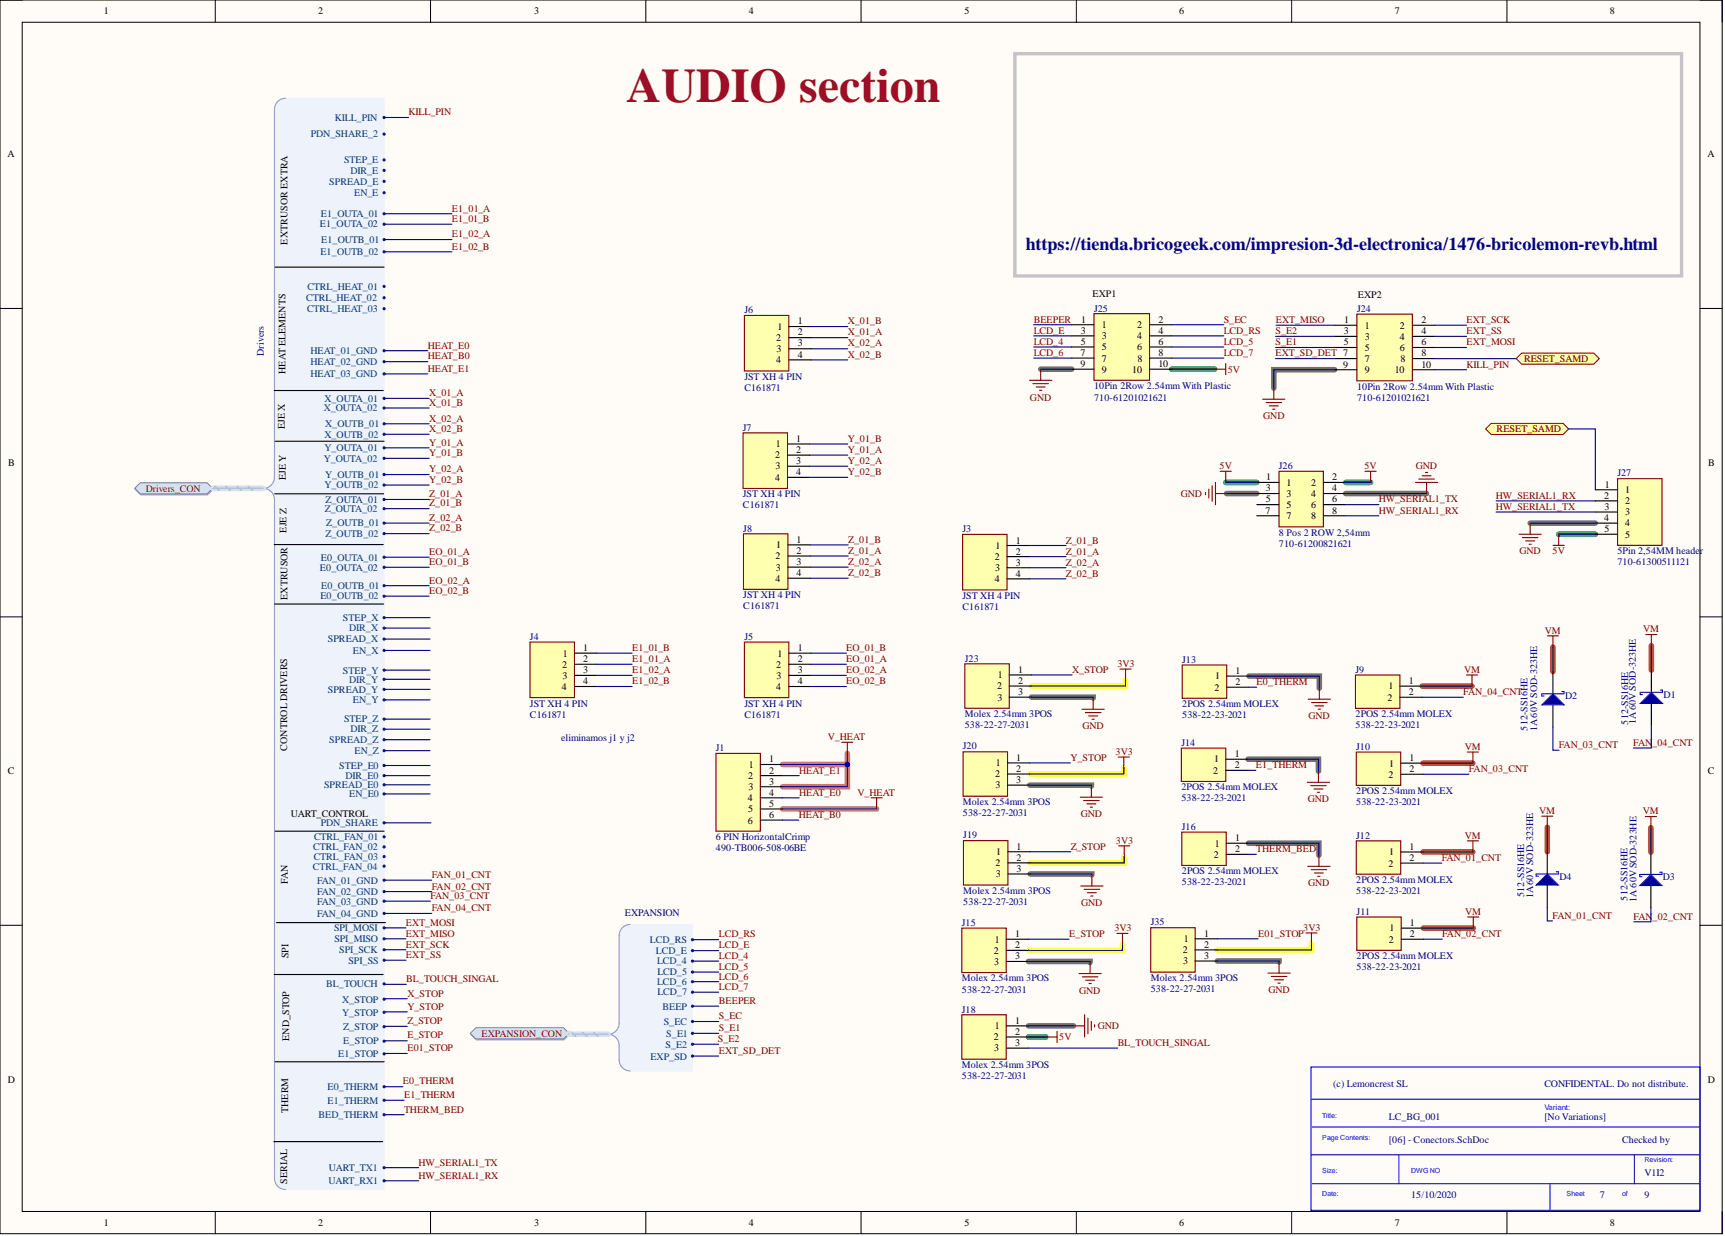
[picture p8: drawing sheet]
<svg xmlns="http://www.w3.org/2000/svg" width="393mm" height="282mm" viewBox="0 0 393 282" stroke-linecap="round" stroke-linejoin="round" font-family="sans-serif">
<defs><g id="words">
<text font-size="11" fill="#9e0e29" x="142.9" y="23.2">AUDIO section</text>
<text font-size="4.1" fill="#000080" x="233.9" y="56.9">https://tienda.bricogeek.com/impresion-3d-electronica/1476-bricolemon-revb.html</text>
<g font-size="2.3">
<text x="23.6" y="3.3">1</text>
<text x="72.5" y="3.3">2</text>
<text x="121.8" y="3.3">3</text>
<text x="170.8" y="3.3">4</text>
<text x="219.9" y="3.3">5</text>
<text x="268.9" y="3.3">6</text>
<text x="318" y="3.3">7</text>
<text x="367.1" y="3.3">8</text>
<text x="1.7" y="35.9">A</text>
<text x="389.3" y="35.9">A</text>
<text x="65.5" y="55.8" transform="rotate(-90 65.5 55.8)">EXTRUSOR EXTRA</text>
<text x="249.1" y="67.7">EXP1</text>
<text x="309.6" y="67.9">EXP2</text>
<text x="177" y="77.7">2</text>
<text x="177.3" y="75.2">1</text>
<text x="181.9" y="73.9">1</text>
<text x="181.9" y="76.5">2</text>
<text x="246.4" y="76.1">3</text>
<text x="246.5" y="73.6">1</text>
<text x="251.2" y="74.9">1</text>
<text x="251.2" y="77.4">3</text>
<text x="259.3" y="74.9">2</text>
<text x="259.3" y="77.4">4</text>
<text x="264.2" y="73.6">2</text>
<text x="264.2" y="76.1">4</text>
<text x="306.4" y="76.2">3</text>
<text x="306.5" y="73.7">1</text>
<text x="311.2" y="74.9">1</text>
<text x="311.2" y="77.5">3</text>
<text x="319.2" y="74.9">2</text>
<text x="319.2" y="77.5">4</text>
<text x="324.1" y="73.7">2</text>
<text x="324.1" y="76.2">4</text>
<text x="177" y="82.8">4</text>
<text x="177.1" y="80.3">3</text>
<text x="181.9" y="79">3</text>
<text x="181.9" y="81.5">4</text>
<text x="246.3" y="81.2">7</text>
<text x="246.3" y="83.7">9</text>
<text x="246.4" y="78.7">5</text>
<text x="251.2" y="79.9">5</text>
<text x="251.2" y="82.5">7</text>
<text x="259.3" y="79.9">6</text>
<text x="259.4" y="82.5">8</text>
<text x="264.2" y="78.7">6</text>
<text x="264.2" y="81.2">8</text>
<text x="264.2" y="83.7">10</text>
<text x="306.3" y="83.8">9</text>
<text x="306.4" y="78.7">5</text>
<text x="311.2" y="80">5</text>
<text x="311.2" y="82.5">7</text>
<text x="319.2" y="80">6</text>
<text x="319.3" y="82.5">8</text>
<text x="324.1" y="78.7">6</text>
<text x="324.1" y="81.3">8</text>
<text x="324.1" y="83.8">10</text>
<text x="65.1" y="85.3" transform="rotate(-90 65.1 85.3)">HEATELEMENTS</text>
<text x="251.2" y="85">9</text>
<text x="258.2" y="85">10</text>
<text x="311.2" y="85.1">9</text>
<text x="318" y="85.1">10</text>
<text x="64.9" y="97.8" transform="rotate(-90 64.9 97.8)">EJE X</text>
<text x="176.9" y="102">1</text>
<text x="181.6" y="100.7">1</text>
<text x="1.9" y="106.3">B</text>
<text x="176.8" y="104.5">2</text>
<text x="176.8" y="107.1">3</text>
<text x="181.6" y="103.2">2</text>
<text x="181.6" y="105.8">3</text>
<text x="389.5" y="106.3">B</text>
<text x="65.2" y="109.5" transform="rotate(-90 65.2 109.5)">EJE Y</text>
<text x="176.8" y="109.6">4</text>
<text x="181.6" y="108.3">4</text>
<text x="288.7" y="112">3</text>
<text x="288.7" y="109.5">1</text>
<text x="293.4" y="110.8">1</text>
<text x="293.4" y="113.3">3</text>
<text x="299" y="110.8">2</text>
<text x="299" y="113.3">4</text>
<text x="303.8" y="109.5">2</text>
<text x="303.8" y="112">4</text>
<text x="365.8" y="113.7">2</text>
<text x="365.9" y="111.2">1</text>
<text x="370.6" y="112.5">1</text>
<text x="288.6" y="117.1">7</text>
<text x="288.7" y="114.6">5</text>
<text x="293.4" y="115.8">5</text>
<text x="293.4" y="118.4">7</text>
<text x="299" y="115.8">6</text>
<text x="299" y="118.4">8</text>
<text x="303.8" y="114.6">6</text>
<text x="303.8" y="117.1">8</text>
<text x="365.8" y="118.8">4</text>
<text x="365.8" y="116.3">3</text>
<text x="370.6" y="115">2</text>
<text x="370.6" y="117.5">3</text>
<text x="65.4" y="121.5" transform="rotate(-90 65.4 121.5)">EJE Z</text>
<text x="177" y="125">1</text>
<text x="181.7" y="123.8">1</text>
<text x="227" y="125.2">1</text>
<text x="231.7" y="123.9">1</text>
<text x="365.8" y="121.3">5</text>
<text x="370.6" y="120.1">4</text>
<text x="370.6" y="122.6">5</text>
<text x="176.8" y="127.6">2</text>
<text x="176.9" y="130.1">3</text>
<text x="181.7" y="126.3">2</text>
<text x="181.7" y="128.8">3</text>
<text x="181.7" y="131.4">4</text>
<text x="226.8" y="127.7">2</text>
<text x="226.9" y="130.3">3</text>
<text x="231.7" y="126.5">2</text>
<text x="231.7" y="129">3</text>
<text x="231.7" y="131.6">4</text>
<text x="65.5" y="136.8" transform="rotate(-90 65.5 136.8)">EXTRUSOR</text>
<text x="176.8" y="132.6">4</text>
<text x="226.8" y="132.8">4</text>
<text x="128.4" y="149.7">1</text>
<text x="133" y="148.4">1</text>
<text x="177.3" y="149.7">1</text>
<text x="181.9" y="148.4">1</text>
<text x="128.2" y="152.3">2</text>
<text x="128.3" y="154.8">3</text>
<text x="133" y="151">2</text>
<text x="133" y="153.5">3</text>
<text x="177" y="152.3">2</text>
<text x="177.1" y="154.8">3</text>
<text x="181.9" y="151">2</text>
<text x="181.9" y="153.5">3</text>
<text x="227.5" y="154.7">1</text>
<text x="232.2" y="153.4">1</text>
<text x="232.2" y="156">2</text>
<text x="277.1" y="155">1</text>
<text x="281.7" y="153.7">1</text>
<text x="321.3" y="156">1</text>
<text x="128.1" y="157.3">4</text>
<text x="133" y="156.1">4</text>
<text x="177" y="157.3">4</text>
<text x="181.9" y="156.1">4</text>
<text x="227.3" y="157.2">2</text>
<text x="227.4" y="159.8">3</text>
<text x="232.2" y="158.5">3</text>
<text x="276.9" y="157.5">2</text>
<text x="281.7" y="156.2">2</text>
<text x="316.4" y="159.8">2</text>
<text x="316.6" y="157.2">1</text>
<text x="321.3" y="158.5">2</text>
<text x="65.5" y="171.2" transform="rotate(-90 65.5 171.2)">CONTROL DRIVERS</text>
<text x="175.4" y="173.9">1</text>
<text x="231.7" y="173.5">1</text>
<text x="276.8" y="173.9">1</text>
<text x="281.6" y="172.6">1</text>
<text x="321.4" y="173.5">1</text>
<text x="1.8" y="176.6">C</text>
<text x="170.6" y="177.7">2</text>
<text x="170.8" y="175.1">1</text>
<text x="175.4" y="176.4">2</text>
<text x="175.4" y="178.9">3</text>
<text x="226.9" y="177.3">2</text>
<text x="227" y="179.8">3</text>
<text x="227.1" y="174.7">1</text>
<text x="231.7" y="176">2</text>
<text x="231.7" y="178.5">3</text>
<text x="276.7" y="176.4">2</text>
<text x="281.6" y="175.1">2</text>
<text x="316.6" y="177.3">2</text>
<text x="316.8" y="174.8">1</text>
<text x="321.4" y="176.1">2</text>
<text x="389.4" y="176.6">C</text>
<text x="170.5" y="182.8">4</text>
<text x="170.6" y="185.3">5</text>
<text x="170.7" y="180.2">3</text>
<text x="175.4" y="181.5">4</text>
<text x="175.4" y="184">5</text>
<text x="66.3" y="186.2">UART_CONTROL</text>
<text x="170.5" y="187.8">6</text>
<text x="175.4" y="186.6">6</text>
<text x="281.6" y="191.8">1</text>
<text x="227" y="197.5">2</text>
<text x="227.2" y="195">1</text>
<text x="231.8" y="193.7">1</text>
<text x="231.8" y="196.3">2</text>
<text x="276.8" y="195.6">2</text>
<text x="277" y="193.1">1</text>
<text x="281.6" y="194.3">2</text>
<text x="316.6" y="197.6">2</text>
<text x="316.8" y="195.1">1</text>
<text x="321.4" y="193.8">1</text>
<text x="321.4" y="196.4">2</text>
<text x="65.6" y="201.5" transform="rotate(-90 65.6 201.5)">FAN</text>
<text x="227.1" y="200.1">3</text>
<text x="231.8" y="198.8">3</text>
<text x="226.8" y="214.9">1</text>
<text x="231.5" y="213.7">1</text>
<text x="269.9" y="214.9">1</text>
<text x="274.6" y="213.6">1</text>
<text x="316.7" y="214.9">2</text>
<text x="316.9" y="212.4">1</text>
<text x="321.5" y="211.1">1</text>
<text x="321.5" y="213.7">2</text>
<text x="65.8" y="218.6" transform="rotate(-90 65.8 218.6)">SPI</text>
<text x="226.6" y="217.5">2</text>
<text x="226.7" y="220">3</text>
<text x="231.5" y="216.2">2</text>
<text x="231.5" y="218.7">3</text>
<text x="269.7" y="217.4">2</text>
<text x="269.8" y="219.9">3</text>
<text x="274.6" y="216.1">2</text>
<text x="274.6" y="218.7">3</text>
<text x="231.5" y="233.4">1</text>
<text x="66" y="237.4" transform="rotate(-90 66 237.4)">END_STOP</text>
<text x="226.6" y="237.2">2</text>
<text x="226.7" y="239.8">3</text>
<text x="226.8" y="234.7">1</text>
<text x="231.5" y="236">2</text>
<text x="231.5" y="238.5">3</text>
<text x="1.8" y="247">D</text>
<text x="389.4" y="247">D</text>
<text x="65.7" y="253.8" transform="rotate(-90 65.7 253.8)">THERM</text>
<text x="65.5" y="269.9" transform="rotate(-90 65.5 269.9)">SERIAL</text>
<text x="23.6" y="279.6">1</text>
<text x="72.5" y="279.6">2</text>
<text x="121.8" y="279.6">3</text>
<text x="170.8" y="279.6">4</text>
<text x="219.9" y="279.6">5</text>
<text x="268.9" y="279.6">6</text>
<text x="318" y="279.6">7</text>
<text x="367.1" y="279.6">8</text>
</g>
<g font-size="2.3" fill="#003a70">
<text x="76.3" y="27.5">KILL_PIN</text>
<text x="70.9" y="31.4">PDN_SHARE_2</text>
<text x="78.5" y="37.3">STEP_E</text>
<text x="79.9" y="39.6">DIR_E</text>
<text x="75.1" y="42.2">SPREAD_E</text>
<text x="80.7" y="44.7">EN_E</text>
<text x="73" y="51.9">E1_OUTA_02</text>
<text x="73.1" y="49.5">E1_OUTA_01</text>
<text x="73.1" y="58.2">E1_OUTB_02</text>
<text x="73.2" y="55.4">E1_OUTB_01</text>
<text x="69.8" y="68.7">CTRL_HEAT_02</text>
<text x="70" y="71.1">CTRL_HEAT_03</text>
<text x="70.1" y="66.1">CTRL_HEAT_01</text>
<text x="70.8" y="80.8">HEAT_01_GND</text>
<text x="70.8" y="83.2">HEAT_02_GND</text>
<text x="70.8" y="86">HEAT_03_GND</text>
<text x="73.8" y="93.8">X_OUTA_02</text>
<text x="74" y="91.6">X_OUTA_01</text>
<text x="74" y="99.8">X_OUTB_02</text>
<text x="74.1" y="97.4">X_OUTB_01</text>
<text x="73.8" y="105.3">Y_OUTA_02</text>
<text x="74" y="102.9">Y_OUTA_01</text>
<text x="74" y="111.4">Y_OUTB_02</text>
<text x="74.1" y="109">Y_OUTB_01</text>
<text x="74.1" y="116.8">Z_OUTA_02</text>
<text x="74.2" y="114.7">Z_OUTA_01</text>
<text x="74.2" y="122.4">Z_OUTB_02</text>
<text x="74.4" y="120.1">Z_OUTB_01</text>
<text x="73" y="130.1">E0_OUTA_02</text>
<text x="73.1" y="127.8">E0_OUTA_01</text>
<text x="73.1" y="136.7">E0_OUTB_02</text>
<text x="73.2" y="134.3">E0_OUTB_01</text>
<text x="78.2" y="141.6">STEP_X</text>
<text x="79.6" y="144">DIR_X</text>
<text x="74.7" y="146.5">SPREAD_X</text>
<text x="80.5" y="149.1">EN_X</text>
<text x="78.2" y="153.6">STEP_Y</text>
<text x="79.6" y="155.7">DIR_Y</text>
<text x="74.7" y="158">SPREAD_Y</text>
<text x="80.5" y="160.4">EN_Y</text>
<text x="78.5" y="164.8">STEP_Z</text>
<text x="79.9" y="167">DIR_Z</text>
<text x="75.1" y="169.5">SPREAD_Z</text>
<text x="80.8" y="171.9">EN_Z</text>
<text x="73.9" y="179.7">SPREAD_E0</text>
<text x="77.4" y="175.3">STEP_E0</text>
<text x="78.8" y="177.7">DIR_E0</text>
<text x="79.6" y="181.8">EN_E0</text>
<text x="71.6" y="191.6">CTRL_FAN_01</text>
<text x="73.1" y="188.4">PDN_SHARE</text>
<text x="71.4" y="193.9">CTRL_FAN_02</text>
<text x="71.5" y="196.1">CTRL_FAN_03</text>
<text x="71.4" y="198.3">CTRL_FAN_04</text>
<text x="72.3" y="201.5">FAN_01_GND</text>
<text x="72.3" y="204.1">FAN_02_GND</text>
<text x="72.3" y="206.3">FAN_03_GND</text>
<text x="72.3" y="209.1">FAN_04_GND</text>
<text x="76.2" y="212.4">SPI_MOSI</text>
<text x="76.3" y="214.9">SPI_MISO</text>
<text x="148.2" y="215">LCD_RS</text>
<text x="77.4" y="217.4">SPI_SCK</text>
<text x="79.5" y="219.8">SPI_SS</text>
<text x="149.6" y="217.6">LCD_E</text>
<text x="149.8" y="219.9">LCD_4</text>
<text x="74.4" y="225.2">BL_TOUCH</text>
<text x="149.8" y="224.7">LCD_6</text>
<text x="149.9" y="222.5">LCD_5</text>
<text x="149.9" y="227">LCD_7</text>
<text x="78" y="228.6">X_STOP</text>
<text x="78" y="231.7">Y_STOP</text>
<text x="151.1" y="230.2">BEEP</text>
<text x="151.3" y="233.7">S_EC</text>
<text x="78.3" y="234.9">Z_STOP</text>
<text x="78.3" y="238.2">E_STOP</text>
<text x="151.8" y="238.9">S_E2</text>
<text x="151.9" y="236.4">S_E1</text>
<text x="77.1" y="241.1">E1_STOP</text>
<text x="148.3" y="241.6">EXP_SD</text>
<text x="74.7" y="248.6">E0_THERM</text>
<text x="74.7" y="251.7">E1_THERM</text>
<text x="72.6" y="255">BED_THERM</text>
<text x="75" y="267.1">UART_TX1</text>
<text x="74.9" y="270">UART_RX1</text>
</g>
<g font-size="2.3" fill="#800000">
<text x="93.2" y="26.3">KILL_PIN</text>
<text x="103" y="48.2">E1_01_A</text>
<text x="103" y="50.6">E1_01_B</text>
<text x="103" y="54.2">E1_02_A</text>
<text x="103" y="56.9">E1_02_B</text>
<text x="193.3" y="73.9">X_01_B</text>
<text x="193.3" y="76.5">X_01_A</text>
<text x="235.7" y="76.1">LCD_E</text>
<text x="235.7" y="73.6">BEEPER</text>
<text x="279" y="73.6">S_EC</text>
<text x="279" y="76.1">LCD_RS</text>
<text x="290.9" y="76.2">S_E2</text>
<text x="290.9" y="73.7">EXT_MISO</text>
<text x="334.4" y="76.2">EXT_SS</text>
<text x="334.4" y="73.7">EXT_SCK</text>
<text x="97.5" y="79.5">HEAT_E0</text>
<text x="97.5" y="82">HEAT_B0</text>
<text x="193.3" y="79">X_02_A</text>
<text x="193.3" y="81.5">X_02_B</text>
<text x="235.7" y="81.2">LCD_6</text>
<text x="235.7" y="78.7">LCD_4</text>
<text x="279" y="78.7">LCD_5</text>
<text x="279" y="81.2">LCD_7</text>
<text x="290.9" y="78.7">S_E1</text>
<text x="290.9" y="81.3">EXT_SD_DET 7</text>
<text x="334.4" y="78.7">EXT_MOSI</text>
<text x="334.4" y="83.8">KILL_PIN</text>
<text x="347.5" y="82.5">RESET_SAMD</text>
<text x="97.5" y="84.7">HEAT_E1</text>
<text x="280" y="85">5V</text>
<text x="97.9" y="90.3">X_01_A</text>
<text x="97.9" y="92.5">X_01_B</text>
<text x="234.9" y="91.3">GND</text>
<text x="288.1" y="95.6">GND</text>
<text x="97.9" y="96.2">X_02_A</text>
<text x="97.9" y="98.5">X_02_B</text>
<text x="97.9" y="101.6">Y_01_A</text>
<text x="193.3" y="100.7">Y_01_B</text>
<text x="341.3" y="98.6">RESET_SAMD</text>
<text x="97.9" y="104">Y_01_B</text>
<text x="97.9" y="107.7">Y_02_A</text>
<text x="193.3" y="103.2">Y_01_A</text>
<text x="193.3" y="105.8">Y_02_A</text>
<text x="278.1" y="107">5V</text>
<text x="311.1" y="107">5V</text>
<text x="322.9" y="107">GND</text>
<text x="33.3" y="112.1">Drivers_CON</text>
<text x="97.9" y="110.1">Y_02_B</text>
<text x="97.9" y="113.4">Z_01_A</text>
<text x="193.3" y="108.3">Y_02_B</text>
<text x="269.2" y="113.3">GND</text>
<text x="341.1" y="113.7">HW_SERIAL1_RX</text>
<text x="97.9" y="115.5">Z_01_B</text>
<text x="97.9" y="118.8">Z_02_A</text>
<text x="314.4" y="114.6">HW_SERIAL1_TX</text>
<text x="314.4" y="117.1">HW_SERIAL1_RX</text>
<text x="341.1" y="116.3">HW_SERIAL1_TX</text>
<text x="97.9" y="121.2">Z_02_B</text>
<text x="193.4" y="123.8">Z_01_B</text>
<text x="243.1" y="123.9">Z_01_B</text>
<text x="97.9" y="126.6">EO_01_A</text>
<text x="97.9" y="128.8">EO_01_B</text>
<text x="193.4" y="126.3">Z_01_A</text>
<text x="193.4" y="128.8">Z_02_A</text>
<text x="193.4" y="131.4">Z_02_B</text>
<text x="243.1" y="126.5">Z_01_A</text>
<text x="243.1" y="129">Z_02_A</text>
<text x="243.1" y="131.6">Z_02_B</text>
<text x="346.5" y="126.4">GND</text>
<text x="354" y="126.4">5V</text>
<text x="97.9" y="133.1">EO_02_A</text>
<text x="97.9" y="135.4">EO_02_B</text>
<text x="144.2" y="148.4">E1_01_B</text>
<text x="193" y="148.4">EO_01_B</text>
<text x="352.3" y="144.5">VM</text>
<text x="374.7" y="144.2">VM</text>
<text x="144.2" y="151">E1_01_A</text>
<text x="144.2" y="153.5">E1_02_A</text>
<text x="193" y="151">EO_01_A</text>
<text x="193" y="153.5">EO_02_A</text>
<text x="244.5" y="153.4">X_STOP</text>
<text x="254.8" y="152.1">3V3</text>
<text x="333.8" y="153.4">VM</text>
<text x="144.2" y="156.1">E1_02_B</text>
<text x="193" y="156.1">EO_02_B</text>
<text x="286.5" y="156.2">E0_THERM</text>
<text x="333.7" y="158.5">FAN_04_CNT</text>
<text x="246.9" y="166.3">GND</text>
<text x="298.4" y="164">GND</text>
<text x="188.8" y="168.8">V_HEAT</text>
<text x="244.1" y="173.5">Y_STOP</text>
<text x="254.4" y="172.1">3V3</text>
<text x="334" y="171">VM</text>
<text x="355.5" y="170.6">FAN_03_CNT</text>
<text x="372.4" y="170.1">FAN</text>
<text x="376.7" y="170.1">_04_CNT</text>
<text x="182.2" y="176.4">HEAT_E1</text>
<text x="286.4" y="175.1">E1_THERM</text>
<text x="334.9" y="176.1">FAN_03_CNT</text>
<text x="182.2" y="181.5">HEAT_E0</text>
<text x="195.5" y="181.5">V_HEAT</text>
<text x="298.2" y="183">GND</text>
<text x="351" y="185.6">VM</text>
<text x="374.6" y="185.7">VM</text>
<text x="182.2" y="186.6">HEAT_B0</text>
<text x="246.4" y="186.4">GND</text>
<text x="334" y="191.3">VM</text>
<text x="244.2" y="193.7">Z_STOP</text>
<text x="254.5" y="192.4">3V3</text>
<text x="286.5" y="194.3">THERM_BED</text>
<text x="328.8" y="196.4">FAN_01_CNT</text>
<text x="98.5" y="200.2">FAN_01_CNT</text>
<text x="98.5" y="202.9">FAN_02_CNT</text>
<text x="298.3" y="202.1">GND</text>
<text x="98.1" y="205.1">FAN_03_CNT</text>
<text x="98.5" y="207.8">FAN_04_CNT</text>
<text x="246.5" y="206.7">GND</text>
<text x="334.1" y="208.6">VM</text>
<text x="354" y="209.5">FAN_01_CNT</text>
<text x="372.5" y="209.7">FAN</text>
<text x="376.8" y="209.7">_02_CNT</text>
<text x="92.6" y="211.1">EXT_MOSI</text>
<text x="92.6" y="213.6">EXT_MISO</text>
<text x="163.9" y="213.8">LCD_RS</text>
<text x="243.8" y="213.7">E_STOP</text>
<text x="254.1" y="212.3">3V3</text>
<text x="286.9" y="213.6">E01_STOP</text>
<text x="297.2" y="212.2">3V3</text>
<text x="328.9" y="213.7">FAN_02_CNT</text>
<text x="92.6" y="216.1">EXT_SCK</text>
<text x="92.6" y="218.5">EXT_SS</text>
<text x="163.9" y="216.3">LCD_E</text>
<text x="163.9" y="218.7">LCD_4</text>
<text x="163.9" y="221.2">LCD_5</text>
<text x="92.6" y="224">BL_TOUCH_SINGAL</text>
<text x="92.9" y="227.3">X_STOP</text>
<text x="163.9" y="223.4">LCD_6</text>
<text x="163.9" y="225.8">LCD_7</text>
<text x="246.1" y="226.6">GND</text>
<text x="289.3" y="226.5">GND</text>
<text x="92.9" y="230.2">Y_STOP</text>
<text x="92.9" y="233.5">Z_STOP</text>
<text x="163.9" y="229">BEEPER</text>
<text x="163.9" y="232.4">S_EC</text>
<text x="92.9" y="236.8">E_STOP</text>
<text x="92.9" y="239.8">E01_STOP</text>
<text x="109.8" y="236.4">EXPANSION_CON</text>
<text x="163.7" y="237.7">S_E2</text>
<text x="163.9" y="235.1">S_E1</text>
<text x="241.5" y="237.2">5V</text>
<text x="250.3" y="234.7">GND</text>
<text x="254.9" y="238.5">BL_TOUCH_SINGAL</text>
<text x="163.9" y="240.4">EXT_SD_DET</text>
<text x="91.9" y="247.3">E0_THERM</text>
<text x="92.1" y="250.4">E1_THERM</text>
<text x="92.1" y="253.7">THERM_BED</text>
<text x="95.4" y="265.8">HW_SERIAL1_TX</text>
<text x="95.4" y="268.8">HW_SERIAL1_RX</text>
</g>
<g font-size="2.3" fill="#000080">
<text x="169.7" y="71.4">J6</text>
<text x="249.5" y="71.1">J25</text>
<text x="309.4" y="71.1">J24</text>
<text x="60.1" y="81.2" transform="rotate(-90 60.1 81.2)">Drivers</text>
<text x="169.7" y="89.1">C161871</text>
<text x="169.7" y="86.6">JST XH 4 PIN</text>
<text x="249.5" y="88.8">10Pin 2Row 2.54mm With Plastic</text>
<text x="309.4" y="88.9">10Pin 2Row 2.54mm With Plastic</text>
<text x="249.5" y="91.3">710-61201021621</text>
<text x="309.4" y="91.4">710-61201021621</text>
<text x="169.4" y="98.2">J7</text>
<text x="291.6" y="107">J26</text>
<text x="169.4" y="113.4">JST XH 4 PIN</text>
<text x="368.8" y="108.7">J27</text>
<text x="169.4" y="115.9">C161871</text>
<text x="169.5" y="121.2">J8</text>
<text x="219.5" y="121.4">J3</text>
<text x="291.6" y="124.7">710-61200821621</text>
<text x="291.6" y="122.2">8 Pos 2 ROW 2,54mm</text>
<text x="368.8" y="128.9">710-61300511121</text>
<text x="368.8" y="126.4">5Pin 2,54MM header</text>
<text x="169.5" y="136.5">JST XH 4 PIN</text>
<text x="219.5" y="136.6">JST XH 4 PIN</text>
<text x="169.5" y="139">C161871</text>
<text x="219.5" y="139.2">C161871</text>
<text x="120.9" y="145.9">J4</text>
<text x="169.7" y="145.9">J5</text>
<text x="220" y="150.9">J23</text>
<text x="269.6" y="151.2">J13</text>
<text x="309.1" y="153.4">J9</text>
<text x="120.9" y="161.1">JST XH 4 PIN</text>
<text x="169.7" y="161.1">JST XH 4 PIN</text>
<text x="269.6" y="161.3">2POS 2.54mm MOLEX</text>
<text x="356.9" y="159.4">D2</text>
<text x="379.4" y="159.2">D1</text>
<text x="120.9" y="163.7">C161871</text>
<text x="169.7" y="163.7">C161871</text>
<text x="220" y="166.1">538-22-27-2031</text>
<text x="220" y="163.6">Molex 2.54mm 3POS</text>
<text x="269.6" y="163.8">538-22-23-2021</text>
<text x="309.1" y="166.1">538-22-23-2021</text>
<text x="309.1" y="163.6">2POS 2.54mm MOLEX</text>
<text x="348.3" y="166.6" transform="rotate(-90 348.3 166.6)">512-SS16HE</text>
<text x="350.5" y="166.8" transform="rotate(-90 350.5 166.8)">1A60V SOD-323HE</text>
<text x="371.3" y="165.3" transform="rotate(-90 371.3 165.3)">512-SS16HE</text>
<text x="373" y="165.1" transform="rotate(-90 373 165.1)">1A60V SOD-323HE</text>
<text x="127.9" y="169.1">eliminamos j1 y j2</text>
<text x="163.2" y="171.3">J1</text>
<text x="219.6" y="170.9">J20</text>
<text x="269.4" y="170.1">J14</text>
<text x="309.3" y="171">J10</text>
<text x="219.6" y="183.6">Molex 2.54mm 3POS</text>
<text x="269.4" y="182.8">538-22-23-2021</text>
<text x="269.4" y="180.2">2POS 2.54mm MOLEX</text>
<text x="309.3" y="183.7">538-22-23-2021</text>
<text x="309.3" y="181.1">2POS 2.54mm MOLEX</text>
<text x="163.2" y="191.6">6 PIN HorizontalCrimp</text>
<text x="219.6" y="186.1">538-22-27-2031</text>
<text x="219.7" y="191.2">J19</text>
<text x="269.5" y="189.3">J16</text>
<text x="309.3" y="191.3">J12</text>
<text x="163.2" y="194.2">490-TB006-508-06BE</text>
<text x="219.7" y="203.9">Molex 2.54mm 3POS</text>
<text x="269.5" y="201.9">538-22-23-2021</text>
<text x="269.5" y="199.4">2POS 2.54mm MOLEX</text>
<text x="309.3" y="204">538-22-23-2021</text>
<text x="309.3" y="201.4">2POS 2.54mm MOLEX</text>
<text x="355.6" y="200.6">D4</text>
<text x="379.2" y="200.7">D3</text>
<text x="142.5" y="208.9">EXPANSION</text>
<text x="219.7" y="206.4">538-22-27-2031</text>
<text x="309.3" y="208.6">J11</text>
<text x="347.5" y="204.5" transform="rotate(-90 347.5 204.5)">512-SS16HE</text>
<text x="349.6" y="204.9" transform="rotate(-90 349.6 204.9)">1A60V SOD-323HE</text>
<text x="371.1" y="205.4" transform="rotate(-90 371.1 205.4)">512-SS16HE</text>
<text x="373.2" y="205.6" transform="rotate(-90 373.2 205.6)">1A60VSOD-323HE</text>
<text x="219.3" y="211.1">J15</text>
<text x="262.4" y="211.1">J35</text>
<text x="309.3" y="221.3">538-22-23-2021</text>
<text x="309.3" y="218.7">2POS 2.54mm MOLEX</text>
<text x="219.3" y="226.3">538-22-27-2031</text>
<text x="219.3" y="223.8">Molex 2.54mm 3POS</text>
<text x="262.4" y="226.3">538-22-27-2031</text>
<text x="262.4" y="223.7">Molex 2.54mm 3POS</text>
<text x="219.3" y="230.9">J18</text>
<text x="219.3" y="243.6">Molex 2.54mm 3POS</text>
<text x="219.3" y="246.1">538-22-27-2031</text>
<text x="304" y="247.9">(c) Lemoncrest SL</text>
<text x="352.2" y="247.9">CONFIDENTAL. Do not distribute.</text>
<text x="316.7" y="255.5">LC_BG_001</text>
<text x="352.2" y="255.5">[No Variations]</text>
<text x="316.7" y="260.6">[06] - Conectors.SchDoc</text>
<text x="369.9" y="260.6">Checked by</text>
<text x="375" y="268.2">V1I2</text>
<text x="321.8" y="273.2">15/10/2020</text>
<text x="364.8" y="273.2">7</text>
<text x="375" y="273.2">9</text>
</g>
<text font-size="1.8" fill="#00f" x="352.2" y="253">Variant:</text>
<g font-size="1.6" fill="#00f">
<text x="301.5" y="254.9">Title:</text>
<text x="301.5" y="260">Page Contents:</text>
<text x="301.5" y="267.6">Size:</text>
<text x="321.8" y="267.6">DWGNO</text>
<text x="375" y="265">Revision:</text>
<text x="301.5" y="272.6">Date:</text>
<text x="357.2" y="272.6">Sheet</text>
<text x="369.9" y="272.6">of</text>
</g>
</g></defs>
<path d="M0 0h392.7v281.3h-392.7z" fill-rule="evenodd" fill="#fffcf8"/>
<path d="M0 0h392.7v281.3h-392.7z" fill="none" stroke="#000" stroke-width=".23"/>
<path d="M5.1 5.1h382.5v271.2h-382.5z" fill-rule="evenodd" fill="#fffcf8"/>
<g fill="none" stroke="#000" stroke-width=".23">
<path d="M0 0h5.1M5.1 5.1h382.5v271.2h-382.5zM49.1 0v5.1M98.2 0v5.1M147.3 0v5.1M196.4 0v5.1M245.4 0v5.1M294.5 0v5.1M343.6 0v5.1M387.6 0h5.1v5.1M0 70.3h5.1M387.6 70.3h5.1"/>
<path d="M0 140.7h5.1M387.6 140.7h5.1M0 211h5.1M387.6 211h5.1M49.1 276.3v5M98.2 276.3v5M147.3 276.3v5M196.4 276.3v5M245.4 276.3v5M294.5 276.3v5M343.6 276.3v5M392.7 276.3v5"/>
</g>
<path d="M193.2 174.3v5.1h-14.8M193.2 171.8v2.5h-14.8M178.4 184.5h21.5" fill="none" stroke="#ff6e6e" stroke-width="1.3"/>
<path d="M267.2 84.2h9.8M279.5 110h7.1M306.8 110h5.7M355.4 121.8h8.4M234.5 236.5h4" fill="none" stroke="#00be00" stroke-width="1.3"/>
<g fill="none" stroke="#786e6b" stroke-width="1.3">
<path d="M237.3 84.2h7.1M304.3 84.3h-13.8v4.2M279.7 112.6h6.9M306.8 112.6h18.5M348.9 119.3h14.9M235.2 159h14.1v.2M284.8 154.2h16v2.7M234.8 179.1h14.1v.2M284.6 173.1h16v2.8M234.9 199.3h14.1v.2M284.7 192.3h16v2.7M234.5 219.3h14.1v.2"/>
<path d="M277.6 219.2h14.1v.2M234.5 233.9h10.3"/>
</g>
<path d="M256.7 155.1v1.4h-21.5M256.3 175.2v1.3h-21.5M256.4 195.4v1.4h-21.5M256 215.4v1.3h-21.5M299 215.3v1.3h-21.4" fill="none" stroke="#ff0" stroke-width="1.3"/>
<path d="M324.3 156.5h11.4M354.1 147.5v5.6M376.6 147.2v5.6M324.5 174h11.4M324.5 194.3h11.4M352.8 188.7v5.5M376.4 188.7v5.6M324.6 211.7h11.4" fill="none" stroke="#de4f16" stroke-width="1.3"/>
<path d="M299 243.3h88.6v32.7h-88.6zM299 250.7h88.6M299.2 257h88.4M299 263.4h88.6M299.2 269.9h88.4M319 263.4v6.5M353.4 269.9v6.4M372.7 263.4v6.5" fill="none" stroke="#00f" stroke-width=".25"/>
<path d="M63.9 22.7l1.2-.3h22.5v248.9h-22.5l-1.2-.3-1-1-.3-1.3v-155.4l-.6-1.1-1.3-.8 1.3-.9 .6-1v-84.6l.3-1.2z" fill-rule="evenodd" fill="#edf2fb"/>
<path d="M63.9 22.7l1.2-.3h22.5v248.9h-22.5l-1.2-.3-1-1-.3-1.3v-155.4l-.6-1.1-1.3-.8 1.3-.9 .6-1v-84.6l.3-1.2z" fill="none" stroke="#edf2fb" stroke-width=".23"/>
<path d="M65.1 22.4a2.53 2.53 0 0 0-2.5 2.5v83.9a2.53 2.53 0 0 1-2.5 2.6 2.53 2.53 0 0 1 2.5 2.5v154.8a2.53 2.53 0 0 0 2.5 2.6" fill="none" stroke="#8f9ec9" stroke-width=".25"/>
<circle cx="87.6" cy="80" r=".25" fill="#003a70"/>
<circle cx="87.6" cy="80" r=".25" fill="none" stroke="#003a70" stroke-width=".23"/>
<circle cx="87.6" cy="82.5" r=".25" fill="#003a70"/>
<circle cx="87.6" cy="82.5" r=".25" fill="none" stroke="#003a70" stroke-width=".23"/>
<circle cx="87.6" cy="90.9" r=".25" fill="#003a70"/>
<circle cx="87.6" cy="90.9" r=".25" fill="none" stroke="#003a70" stroke-width=".23"/>
<circle cx="87.6" cy="93.1" r=".25" fill="#003a70"/>
<circle cx="87.6" cy="93.1" r=".25" fill="none" stroke="#003a70" stroke-width=".23"/>
<circle cx="87.6" cy="96.6" r=".25" fill="#003a70"/>
<circle cx="87.6" cy="96.6" r=".25" fill="none" stroke="#003a70" stroke-width=".23"/>
<circle cx="87.6" cy="99" r=".25" fill="#003a70"/>
<circle cx="87.6" cy="99" r=".25" fill="none" stroke="#003a70" stroke-width=".23"/>
<circle cx="87.6" cy="102.1" r=".25" fill="#003a70"/>
<circle cx="87.6" cy="102.1" r=".25" fill="none" stroke="#003a70" stroke-width=".23"/>
<circle cx="87.6" cy="104.5" r=".25" fill="#003a70"/>
<circle cx="87.6" cy="104.5" r=".25" fill="none" stroke="#003a70" stroke-width=".23"/>
<circle cx="87.6" cy="108.2" r=".25" fill="#003a70"/>
<circle cx="87.6" cy="108.2" r=".25" fill="none" stroke="#003a70" stroke-width=".23"/>
<circle cx="87.6" cy="110.6" r=".25" fill="#003a70"/>
<circle cx="87.6" cy="110.6" r=".25" fill="none" stroke="#003a70" stroke-width=".23"/>
<circle cx="87.6" cy="113.9" r=".25" fill="#003a70"/>
<circle cx="87.6" cy="113.9" r=".25" fill="none" stroke="#003a70" stroke-width=".23"/>
<circle cx="87.6" cy="116" r=".25" fill="#003a70"/>
<circle cx="87.6" cy="116" r=".25" fill="none" stroke="#003a70" stroke-width=".23"/>
<circle cx="87.6" cy="119.3" r=".25" fill="#003a70"/>
<circle cx="87.6" cy="119.3" r=".25" fill="none" stroke="#003a70" stroke-width=".23"/>
<circle cx="87.6" cy="121.7" r=".25" fill="#003a70"/>
<circle cx="87.6" cy="121.7" r=".25" fill="none" stroke="#003a70" stroke-width=".23"/>
<circle cx="87.6" cy="127.1" r=".25" fill="#003a70"/>
<circle cx="87.6" cy="127.1" r=".25" fill="none" stroke="#003a70" stroke-width=".23"/>
<circle cx="87.6" cy="129.4" r=".25" fill="#003a70"/>
<circle cx="87.6" cy="129.4" r=".25" fill="none" stroke="#003a70" stroke-width=".23"/>
<circle cx="87.6" cy="133.6" r=".25" fill="#003a70"/>
<circle cx="87.6" cy="133.6" r=".25" fill="none" stroke="#003a70" stroke-width=".23"/>
<circle cx="87.6" cy="136" r=".25" fill="#003a70"/>
<circle cx="87.6" cy="136" r=".25" fill="none" stroke="#003a70" stroke-width=".23"/>
<circle cx="87.6" cy="140.8" r=".25" fill="#003a70"/>
<circle cx="87.6" cy="140.8" r=".25" fill="none" stroke="#003a70" stroke-width=".23"/>
<circle cx="87.6" cy="143.2" r=".25" fill="#003a70"/>
<circle cx="87.6" cy="143.2" r=".25" fill="none" stroke="#003a70" stroke-width=".23"/>
<circle cx="87.6" cy="145.7" r=".25" fill="#003a70"/>
<circle cx="87.6" cy="145.7" r=".25" fill="none" stroke="#003a70" stroke-width=".23"/>
<circle cx="87.6" cy="152.8" r=".25" fill="#003a70"/>
<circle cx="87.6" cy="152.8" r=".25" fill="none" stroke="#003a70" stroke-width=".23"/>
<circle cx="87.6" cy="154.9" r=".25" fill="#003a70"/>
<circle cx="87.6" cy="154.9" r=".25" fill="none" stroke="#003a70" stroke-width=".23"/>
<circle cx="87.6" cy="157.2" r=".25" fill="#003a70"/>
<circle cx="87.6" cy="157.2" r=".25" fill="none" stroke="#003a70" stroke-width=".23"/>
<circle cx="87.6" cy="148.3" r=".25" fill="#003a70"/>
<circle cx="87.6" cy="148.3" r=".25" fill="none" stroke="#003a70" stroke-width=".23"/>
<circle cx="87.6" cy="159.6" r=".25" fill="#003a70"/>
<circle cx="87.6" cy="159.6" r=".25" fill="none" stroke="#003a70" stroke-width=".23"/>
<circle cx="87.6" cy="164" r=".25" fill="#003a70"/>
<circle cx="87.6" cy="164" r=".25" fill="none" stroke="#003a70" stroke-width=".23"/>
<circle cx="87.6" cy="166.3" r=".25" fill="#003a70"/>
<circle cx="87.6" cy="166.3" r=".25" fill="none" stroke="#003a70" stroke-width=".23"/>
<circle cx="87.6" cy="168.7" r=".25" fill="#003a70"/>
<circle cx="87.6" cy="168.7" r=".25" fill="none" stroke="#003a70" stroke-width=".23"/>
<circle cx="87.6" cy="171.2" r=".25" fill="#003a70"/>
<circle cx="87.6" cy="171.2" r=".25" fill="none" stroke="#003a70" stroke-width=".23"/>
<circle cx="87.6" cy="174.6" r=".25" fill="#003a70"/>
<circle cx="87.6" cy="174.6" r=".25" fill="none" stroke="#003a70" stroke-width=".23"/>
<circle cx="87.6" cy="176.9" r=".25" fill="#003a70"/>
<circle cx="87.6" cy="176.9" r=".25" fill="none" stroke="#003a70" stroke-width=".23"/>
<circle cx="87.6" cy="179" r=".25" fill="#003a70"/>
<circle cx="87.6" cy="179" r=".25" fill="none" stroke="#003a70" stroke-width=".23"/>
<circle cx="87.6" cy="181.1" r=".25" fill="#003a70"/>
<circle cx="87.6" cy="181.1" r=".25" fill="none" stroke="#003a70" stroke-width=".23"/>
<circle cx="87.6" cy="187.6" r=".25" fill="#003a70"/>
<circle cx="87.6" cy="187.6" r=".25" fill="none" stroke="#003a70" stroke-width=".23"/>
<circle cx="87.6" cy="200.7" r=".25" fill="#003a70"/>
<circle cx="87.6" cy="200.7" r=".25" fill="none" stroke="#003a70" stroke-width=".23"/>
<circle cx="87.6" cy="203.3" r=".25" fill="#003a70"/>
<circle cx="87.6" cy="203.3" r=".25" fill="none" stroke="#003a70" stroke-width=".23"/>
<circle cx="87.6" cy="190.8" r=".25" fill="#003a70"/>
<circle cx="87.6" cy="190.8" r=".25" fill="none" stroke="#003a70" stroke-width=".23"/>
<circle cx="87.6" cy="193.1" r=".25" fill="#003a70"/>
<circle cx="87.6" cy="193.1" r=".25" fill="none" stroke="#003a70" stroke-width=".23"/>
<circle cx="87.6" cy="211.6" r=".25" fill="#003a70"/>
<circle cx="87.6" cy="211.6" r=".25" fill="none" stroke="#003a70" stroke-width=".23"/>
<circle cx="87.6" cy="214.1" r=".25" fill="#003a70"/>
<circle cx="87.6" cy="214.1" r=".25" fill="none" stroke="#003a70" stroke-width=".23"/>
<circle cx="87.6" cy="216.6" r=".25" fill="#003a70"/>
<circle cx="87.6" cy="216.6" r=".25" fill="none" stroke="#003a70" stroke-width=".23"/>
<circle cx="87.6" cy="219" r=".25" fill="#003a70"/>
<circle cx="87.6" cy="219" r=".25" fill="none" stroke="#003a70" stroke-width=".23"/>
<circle cx="87.6" cy="227.9" r=".25" fill="#003a70"/>
<circle cx="87.6" cy="227.9" r=".25" fill="none" stroke="#003a70" stroke-width=".23"/>
<circle cx="87.6" cy="230.9" r=".25" fill="#003a70"/>
<circle cx="87.6" cy="230.9" r=".25" fill="none" stroke="#003a70" stroke-width=".23"/>
<circle cx="87.6" cy="234.1" r=".25" fill="#003a70"/>
<circle cx="87.6" cy="234.1" r=".25" fill="none" stroke="#003a70" stroke-width=".23"/>
<circle cx="87.6" cy="237.4" r=".25" fill="#003a70"/>
<circle cx="87.6" cy="237.4" r=".25" fill="none" stroke="#003a70" stroke-width=".23"/>
<circle cx="87.6" cy="247.8" r=".25" fill="#003a70"/>
<circle cx="87.6" cy="247.8" r=".25" fill="none" stroke="#003a70" stroke-width=".23"/>
<circle cx="87.6" cy="65.3" r=".25" fill="#003a70"/>
<circle cx="87.6" cy="65.3" r=".25" fill="none" stroke="#003a70" stroke-width=".23"/>
<circle cx="87.6" cy="67.9" r=".25" fill="#003a70"/>
<circle cx="87.6" cy="67.9" r=".25" fill="none" stroke="#003a70" stroke-width=".23"/>
<circle cx="87.6" cy="70.4" r=".25" fill="#003a70"/>
<circle cx="87.6" cy="70.4" r=".25" fill="none" stroke="#003a70" stroke-width=".23"/>
<circle cx="87.6" cy="85.3" r=".25" fill="#003a70"/>
<circle cx="87.6" cy="85.3" r=".25" fill="none" stroke="#003a70" stroke-width=".23"/>
<circle cx="87.6" cy="250.9" r=".25" fill="#003a70"/>
<circle cx="87.6" cy="250.9" r=".25" fill="none" stroke="#003a70" stroke-width=".23"/>
<circle cx="87.6" cy="224.4" r=".25" fill="#003a70"/>
<circle cx="87.6" cy="224.4" r=".25" fill="none" stroke="#003a70" stroke-width=".23"/>
<circle cx="87.6" cy="48.7" r=".25" fill="#003a70"/>
<circle cx="87.6" cy="48.7" r=".25" fill="none" stroke="#003a70" stroke-width=".23"/>
<circle cx="87.6" cy="51.1" r=".25" fill="#003a70"/>
<circle cx="87.6" cy="51.1" r=".25" fill="none" stroke="#003a70" stroke-width=".23"/>
<circle cx="87.6" cy="54.6" r=".25" fill="#003a70"/>
<circle cx="87.6" cy="54.6" r=".25" fill="none" stroke="#003a70" stroke-width=".23"/>
<circle cx="87.6" cy="57.4" r=".25" fill="#003a70"/>
<circle cx="87.6" cy="57.4" r=".25" fill="none" stroke="#003a70" stroke-width=".23"/>
<circle cx="87.6" cy="36.5" r=".25" fill="#003a70"/>
<circle cx="87.6" cy="36.5" r=".25" fill="none" stroke="#003a70" stroke-width=".23"/>
<circle cx="87.6" cy="38.9" r=".25" fill="#003a70"/>
<circle cx="87.6" cy="38.9" r=".25" fill="none" stroke="#003a70" stroke-width=".23"/>
<circle cx="87.6" cy="41.4" r=".25" fill="#003a70"/>
<circle cx="87.6" cy="41.4" r=".25" fill="none" stroke="#003a70" stroke-width=".23"/>
<circle cx="87.6" cy="44" r=".25" fill="#003a70"/>
<circle cx="87.6" cy="44" r=".25" fill="none" stroke="#003a70" stroke-width=".23"/>
<circle cx="87.6" cy="30.6" r=".25" fill="#003a70"/>
<circle cx="87.6" cy="30.6" r=".25" fill="none" stroke="#003a70" stroke-width=".23"/>
<circle cx="87.6" cy="254.2" r=".25" fill="#003a70"/>
<circle cx="87.6" cy="254.2" r=".25" fill="none" stroke="#003a70" stroke-width=".23"/>
<circle cx="87.6" cy="26.8" r=".25" fill="#003a70"/>
<circle cx="87.6" cy="26.8" r=".25" fill="none" stroke="#003a70" stroke-width=".23"/>
<circle cx="87.6" cy="266.3" r=".25" fill="#003a70"/>
<circle cx="87.6" cy="266.3" r=".25" fill="none" stroke="#003a70" stroke-width=".23"/>
<circle cx="87.6" cy="269.3" r=".25" fill="#003a70"/>
<circle cx="87.6" cy="269.3" r=".25" fill="none" stroke="#003a70" stroke-width=".23"/>
<circle cx="87.6" cy="205.5" r=".25" fill="#003a70"/>
<circle cx="87.6" cy="205.5" r=".25" fill="none" stroke="#003a70" stroke-width=".23"/>
<circle cx="87.6" cy="208.3" r=".25" fill="#003a70"/>
<circle cx="87.6" cy="208.3" r=".25" fill="none" stroke="#003a70" stroke-width=".23"/>
<circle cx="87.6" cy="195.3" r=".25" fill="#003a70"/>
<circle cx="87.6" cy="195.3" r=".25" fill="none" stroke="#003a70" stroke-width=".23"/>
<circle cx="87.6" cy="197.5" r=".25" fill="#003a70"/>
<circle cx="87.6" cy="197.5" r=".25" fill="none" stroke="#003a70" stroke-width=".23"/>
<circle cx="87.6" cy="240.3" r=".25" fill="#003a70"/>
<circle cx="87.6" cy="240.3" r=".25" fill="none" stroke="#003a70" stroke-width=".23"/>
<path d="M32.1 110.4h15.2l1.3 1.2-1.3 1.3h-15.2l-1.2-1.3z" fill-rule="evenodd" fill="#bac0ca"/>
<path d="M32.1 110.4h15.2l1.3 1.2-1.3 1.3h-15.2l-1.2-1.3z" fill="none" stroke="#a6acb6" stroke-width=".23"/>
<path d="M32 110.1h15.2l1.3 1.3-1.3 1.2h-15.2l-1.3-1.2z" fill-rule="evenodd" fill="#d5e4ff"/>
<path d="M32 110.1h15.2l1.3 1.3-1.3 1.2h-15.2l-1.3-1.2z" fill="none" stroke="#71809b" stroke-width=".23"/>
<path d="M62.5 89.1h24.9M62.6 112.6h24.9M62.7 100.6h24.9M62.5 124.2h24.9M62.6 137.8h24.9M62.7 189.6h24.9" fill="none" stroke="#000" stroke-width=".25"/>
<path d="M220 151.4h10.1v10.1h-10.1z" fill-rule="evenodd" fill="#ffffb0"/>
<path d="M220 151.4h10.1v10.1h-10.1zM249.3 159.2v2.5M255.4 152.6h2.5M256.7 152.6v2.5M246.7 161.7h5.1M247.5 162.5h3.5M248.3 163.3h2M249 164h.5" fill="none" stroke="#800000" stroke-width=".25"/>
<path d="M230.1 153.9h5.1M230.1 156.5h5.1M230.1 159h5.1" fill="none" stroke="#000" stroke-width=".25"/>
<path d="M219.6 171.5h10.1v10.1h-10.1z" fill-rule="evenodd" fill="#ffffb0"/>
<path d="M219.6 171.5h10.1v10.1h-10.1zM248.9 179.3v2.5M255 172.6h2.5M256.3 172.6v2.6M246.3 181.8h5.1M247.1 182.6h3.5M247.9 183.3h2M248.6 184.1h.5" fill="none" stroke="#800000" stroke-width=".25"/>
<path d="M229.7 174h5.1M229.7 176.5h5.1M229.7 179.1h5.1" fill="none" stroke="#000" stroke-width=".25"/>
<path d="M219.7 191.7h10.1v10.1h-10.1z" fill-rule="evenodd" fill="#ffffb0"/>
<path d="M219.7 191.7h10.1v10.1h-10.1zM249 199.5v2.6M255.1 192.9h2.5M256.4 192.9v2.5M246.4 202.1h5.1M247.2 202.8h3.6M248 203.6h2M248.7 204.3h.5" fill="none" stroke="#800000" stroke-width=".25"/>
<path d="M229.8 194.2h5.1M229.8 196.8h5.1M229.8 199.3h5.1" fill="none" stroke="#000" stroke-width=".25"/>
<path d="M219.3 211.7h10.1v10.1h-10.1z" fill-rule="evenodd" fill="#ffffb0"/>
<path d="M219.3 211.7h10.1v10.1h-10.1zM248.6 219.5v2.5M254.7 212.9h2.5M256 212.9v2.5M246 222h5.1M246.8 222.8h3.5M247.6 223.5h2M248.3 224.3h.5" fill="none" stroke="#800000" stroke-width=".25"/>
<path d="M229.4 214.2h5.1M229.4 216.7h5.1M229.4 219.3h5.1" fill="none" stroke="#000" stroke-width=".25"/>
<path d="M269.6 151.6h10.1v7.7h-10.1z" fill-rule="evenodd" fill="#ffffb0"/>
<path d="M269.6 151.6h10.1v7.7h-10.1z" fill="none" stroke="#800000" stroke-width=".25"/>
<path d="M279.7 154.2h5.1M279.7 156.7h5.1" fill="none" stroke="#000" stroke-width=".25"/>
<path d="M309.3 191.8h10.1v7.6h-10.1z" fill-rule="evenodd" fill="#ffffb0"/>
<path d="M309.3 191.8h10.1v7.6h-10.1z" fill="none" stroke="#800000" stroke-width=".25"/>
<path d="M319.4 194.3h5.1M319.4 196.8h5.1" fill="none" stroke="#000" stroke-width=".25"/>
<path d="M309.4 209.1h10.1v7.6h-10.1z" fill-rule="evenodd" fill="#ffffb0"/>
<path d="M334.6 171.5h2.5M335.9 171.5v2.5M334.6 191.8h2.5M335.9 191.8v2.5M309.4 209.1h10.1v7.6h-10.1zM334.7 209.1h2.5M336 209.1v2.6" fill="none" stroke="#800000" stroke-width=".25"/>
<path d="M319.5 211.7h5.1M319.5 214.2h5.1" fill="none" stroke="#000" stroke-width=".25"/>
<path d="M309.1 153.9h10.1v7.6h-10.1z" fill-rule="evenodd" fill="#ffffb0"/>
<g fill="none" stroke="#800000" stroke-width=".25">
<path d="M298.3 159.5h5.1M300.8 156.9v2.6M309.1 153.9h10.1v7.6h-10.1zM334.4 153.9h2.5M335.7 153.9v2.6M352.8 145h2.6M354.1 145v2.5M375.3 144.7h2.5M376.6 144.7v2.5M299.1 160.2h3.5M299.8 161h2.1M300.6 161.7h.5"/>
<path d="M351.6 186.1h2.5M352.8 186.1v2.6M375.2 186.2h2.5M376.4 186.2v2.5"/>
</g>
<path d="M319.2 156.5h5.1M319.2 159h5.1M354.1 153.1v5.1M354.1 160.7v5.1" fill="none" stroke="#000" stroke-width=".25"/>
<path d="M354.1 158.2l2.5 2.5h-5z" fill="#00f"/>
<path d="M354.1 158.2l2.5 2.5h-5zM356.1 157.7h.5v.5h-5v.5h.5" fill="none" stroke="#00f" stroke-width=".25"/>
<path d="M376.6 152.8v5.1M376.6 160.4v5.1" fill="none" stroke="#000" stroke-width=".25"/>
<path d="M376.6 157.9l2.5 2.5h-5.1z" fill="#00f"/>
<path d="M376.6 157.9l2.5 2.5h-5.1zM378.6 157.4h.5v.5h-5.1v.5h.5" fill="none" stroke="#00f" stroke-width=".25"/>
<path d="M352.8 194.2v5.1M352.8 201.8v5.1" fill="none" stroke="#000" stroke-width=".25"/>
<path d="M352.8 199.3l2.6 2.5h-5.1z" fill="#00f"/>
<path d="M352.8 199.3l2.6 2.5h-5.1zM354.8 198.8h.6v.5h-5.1v.5h.5" fill="none" stroke="#00f" stroke-width=".25"/>
<path d="M376.4 194.3v5.1M376.4 201.9v5.1" fill="none" stroke="#000" stroke-width=".25"/>
<path d="M376.4 199.4l2.6 2.5h-5.1z" fill="#00f"/>
<path d="M376.4 199.4l2.6 2.5h-5.1zM378.5 198.9h.5v.5h-5.1v.5h.5" fill="none" stroke="#00f" stroke-width=".25"/>
<path d="M249.5 71.5h12.6v15.2h-12.6z" fill-rule="evenodd" fill="#ffffb0"/>
<path d="M249.5 71.5h12.6v15.2h-12.6z" fill="none" stroke="#800000" stroke-width=".25"/>
<path d="M244.4 74.1h5.1M244.4 76.6h5.1M244.4 79.1h5.1M262.1 74.1h5.1M262.1 76.6h5.1M262.1 79.1h5.1M244.4 81.7h5.1M244.4 84.2h5.1M262.1 81.7h5.1M262.1 84.2h5.1" fill="none" stroke="#000" stroke-width=".25"/>
<path d="M309.4 71.6h12.7v15.2h-12.7z" fill-rule="evenodd" fill="#ffffb0"/>
<path d="M309.4 71.6h12.7v15.2h-12.7zM234.8 86.7h5M235.5 87.5h3.6M236.3 88.3h2M237 89h.6M237.3 84.2v2.5M277 84.2h2.5M279.5 82.9v2.6" fill="none" stroke="#800000" stroke-width=".25"/>
<path d="M304.3 74.2h5.1M304.3 76.7h5.1M304.3 79.2h5.1M322.1 74.2h5M322.1 76.7h5M322.1 79.2h5M304.3 81.8h5.1M304.3 84.3h5.1M322.1 81.8h5M322.1 84.3h5M63 210.4h24.9" fill="none" stroke="#000" stroke-width=".25"/>
<path d="M142.5 211.1l1.2-.3h14.2v33.4h-14.2l-1.2-.3-1-.9-.3-1.3v-3.9l-.6-1.1-1.3-.8 1.3-.9 .6-1v-20.6l.3-1.3z" fill-rule="evenodd" fill="#edf2fb"/>
<path d="M142.5 211.1l1.2-.3h14.2v33.4h-14.2l-1.2-.3-1-.9-.3-1.3v-3.9l-.6-1.1-1.3-.8 1.3-.9 .6-1v-20.6l.3-1.3z" fill="none" stroke="#edf2fb" stroke-width=".23"/>
<path d="M143.7 210.8a2.54 2.54 0 0 0-2.5 2.6v19.9a2.53 2.53 0 0 1-2.5 2.6 2.53 2.53 0 0 1 2.5 2.5v3.3a2.54 2.54 0 0 0 2.5 2.5" fill="none" stroke="#8f9ec9" stroke-width=".25"/>
<circle cx="157.9" cy="216.8" r=".25" fill="#003a70"/>
<circle cx="157.9" cy="216.8" r=".25" fill="none" stroke="#003a70" stroke-width=".23"/>
<circle cx="157.9" cy="219.2" r=".25" fill="#003a70"/>
<circle cx="157.9" cy="219.2" r=".25" fill="none" stroke="#003a70" stroke-width=".23"/>
<circle cx="157.9" cy="221.7" r=".25" fill="#003a70"/>
<circle cx="157.9" cy="221.7" r=".25" fill="none" stroke="#003a70" stroke-width=".23"/>
<circle cx="157.9" cy="223.9" r=".25" fill="#003a70"/>
<circle cx="157.9" cy="223.9" r=".25" fill="none" stroke="#003a70" stroke-width=".23"/>
<circle cx="157.9" cy="226.3" r=".25" fill="#003a70"/>
<circle cx="157.9" cy="226.3" r=".25" fill="none" stroke="#003a70" stroke-width=".23"/>
<circle cx="157.9" cy="214.3" r=".25" fill="#003a70"/>
<circle cx="157.9" cy="214.3" r=".25" fill="none" stroke="#003a70" stroke-width=".23"/>
<circle cx="157.9" cy="229.5" r=".25" fill="#003a70"/>
<circle cx="157.9" cy="229.5" r=".25" fill="none" stroke="#003a70" stroke-width=".23"/>
<circle cx="157.9" cy="233" r=".25" fill="#003a70"/>
<circle cx="157.9" cy="233" r=".25" fill="none" stroke="#003a70" stroke-width=".23"/>
<circle cx="157.9" cy="235.6" r=".25" fill="#003a70"/>
<circle cx="157.9" cy="235.6" r=".25" fill="none" stroke="#003a70" stroke-width=".23"/>
<circle cx="157.9" cy="238.1" r=".25" fill="#003a70"/>
<circle cx="157.9" cy="238.1" r=".25" fill="none" stroke="#003a70" stroke-width=".23"/>
<circle cx="157.9" cy="240.8" r=".25" fill="#003a70"/>
<circle cx="157.9" cy="240.8" r=".25" fill="none" stroke="#003a70" stroke-width=".23"/>
<path d="M108.6 234.6h20l1.3 1.3-1.3 1.3h-20l-1.2-1.3z" fill-rule="evenodd" fill="#bac0ca"/>
<path d="M108.6 234.6h20l1.3 1.3-1.3 1.3h-20l-1.2-1.3z" fill="none" stroke="#a6acb6" stroke-width=".23"/>
<path d="M108.5 234.4h20l1.3 1.2-1.3 1.3h-20l-1.3-1.3z" fill-rule="evenodd" fill="#d5e4ff"/>
<path d="M108.5 234.4h20l1.3 1.2-1.3 1.3h-20l-1.3-1.3z" fill="none" stroke="#71809b" stroke-width=".23"/>
<path d="M62.5 222.2h24.9M62.7 242.1h24.9" fill="none" stroke="#000" stroke-width=".25"/>
<path d="M269.4 170.6h10.1v7.6h-10.1z" fill-rule="evenodd" fill="#ffffb0"/>
<path d="M269.4 170.6h10.1v7.6h-10.1zM298.1 178.4h5.1M298.9 179.2h3.5M299.6 179.9h2.1M300.6 175.9v2.5M300.4 180.7h.5" fill="none" stroke="#800000" stroke-width=".25"/>
<path d="M279.5 173.1h5.1M279.5 175.7h5.1" fill="none" stroke="#000" stroke-width=".25"/>
<path d="M219.3 231.4h10.1v10.2h-10.1z" fill-rule="evenodd" fill="#ffffb0"/>
<path d="M219.3 231.4h10.1v10.2h-10.1zM238.5 236.5h2.5M241 235.2v2.6M244.8 233.9h2.5M247.3 231.4v5.1M248.1 232.2v3.5M248.8 232.9v2.1M249.6 233.7v.5" fill="none" stroke="#800000" stroke-width=".25"/>
<path d="M62.7 60.9h24.9M229.4 233.9h5.1M229.4 236.5h5.1M229.4 239h5.1" fill="none" stroke="#000" stroke-width=".25"/>
<path d="M269.5 189.8h10.1v7.6h-10.1z" fill-rule="evenodd" fill="#ffffb0"/>
<path d="M269.5 189.8h10.1v7.6h-10.1zM298.2 197.6h5.1M299 198.3h3.5M299.7 199.1h2.1M300.5 199.8h.5M300.7 195v2.6" fill="none" stroke="#800000" stroke-width=".25"/>
<path d="M279.6 192.3h5.1M279.6 194.8h5.1" fill="none" stroke="#000" stroke-width=".25"/>
<path d="M347 80.5h16.4l1.3 1.3-1.3 1.3h-16.4l-1.3-1.3z" fill-rule="evenodd" fill="#ffff80"/>
<path d="M347 80.5h16.4l1.3 1.3-1.3 1.3h-16.4l-1.3-1.3z" fill="none" stroke="#800000" stroke-width=".23"/>
<path d="M287.9 91h5.1M288.7 91.8h3.5M289.5 92.6h2M290.2 93.3h.5M290.5 88.5v2.5" fill="none" stroke="#800000" stroke-width=".25"/>
<path d="M163.2 171.8h10.2v17.8h-10.2z" fill-rule="evenodd" fill="#ffffb0"/>
<path d="M163.2 171.8h10.2v17.8h-10.2zM192 169.3h2.5M193.2 169.3v2.5M198.6 181.9h2.6M199.9 181.9v2.6" fill="none" stroke="#800000" stroke-width=".25"/>
<path d="M173.4 174.3h5M173.4 176.9h5M173.4 179.4h5M173.4 181.9h5M173.4 184.5h5M173.4 187h5" fill="none" stroke="#000" stroke-width=".25"/>
<path d="M169.7 146.4h10.2v12.7h-10.2z" fill-rule="evenodd" fill="#ffffb0"/>
<path d="M169.7 146.4h10.2v12.7h-10.2z" fill="none" stroke="#800000" stroke-width=".25"/>
<path d="M179.9 149h5M179.9 151.5h5M179.9 154h5M179.9 156.6h5" fill="none" stroke="#000" stroke-width=".25"/>
<path d="M169.5 121.7h10.2v12.7h-10.2z" fill-rule="evenodd" fill="#ffffb0"/>
<path d="M169.5 121.7h10.2v12.7h-10.2z" fill="none" stroke="#800000" stroke-width=".25"/>
<path d="M179.7 124.3h5M179.7 126.8h5M179.7 129.3h5M179.7 131.9h5" fill="none" stroke="#000" stroke-width=".25"/>
<path d="M169.4 98.7h10.2v12.7h-10.2z" fill-rule="evenodd" fill="#ffffb0"/>
<path d="M169.4 98.7h10.2v12.7h-10.2z" fill="none" stroke="#800000" stroke-width=".25"/>
<path d="M179.6 101.3h5M179.6 103.8h5M179.6 106.3h5M179.6 108.9h5" fill="none" stroke="#000" stroke-width=".25"/>
<path d="M169.7 71.9h10.2v12.7h-10.2z" fill-rule="evenodd" fill="#ffffb0"/>
<path d="M169.7 71.9h10.2v12.7h-10.2z" fill="none" stroke="#800000" stroke-width=".25"/>
<path d="M179.9 74.5h5M179.9 77h5M179.9 79.5h5M179.9 82.1h5" fill="none" stroke="#000" stroke-width=".25"/>
<path d="M219.5 121.9h10.1v12.6h-10.1z" fill-rule="evenodd" fill="#ffffb0"/>
<path d="M219.5 121.9h10.1v12.6h-10.1z" fill="none" stroke="#800000" stroke-width=".25"/>
<path d="M229.6 124.4h5.1M229.6 126.9h5.1M229.6 129.5h5.1M229.6 132h5.1" fill="none" stroke="#000" stroke-width=".25"/>
<path d="M120.9 146.4h10.1v12.7h-10.1z" fill-rule="evenodd" fill="#ffffb0"/>
<path d="M120.9 146.4h10.1v12.7h-10.1z" fill="none" stroke="#800000" stroke-width=".25"/>
<path d="M131 149h5.1M131 151.5h5.1M131 154h5.1M131 156.6h5.1" fill="none" stroke="#000" stroke-width=".25"/>
<path d="M291.6 107.5h10.2v12.7h-10.2z" fill-rule="evenodd" fill="#ffffb0"/>
<g fill="none" stroke="#800000" stroke-width=".25">
<path d="M274.9 112.3v.5M275.6 111.5v2.1M276.4 110.8v3.5M277.2 110v5.1M277.2 112.6h2.5M278.2 107.5h2.6M279.5 107.5v2.5M291.6 107.5h10.2v12.7h-10.2zM311.3 107.5h2.5M312.5 107.5v2.5M322.8 110h5M323.5 109.3h3.6"/>
<path d="M324.3 108.5h2M325 107.7h.6M325.3 110v2.6"/>
</g>
<path d="M286.6 110h5M286.6 112.6h5M286.6 115.1h5M286.6 117.6h5M301.8 110h5M301.8 112.6h5M301.8 115.1h5M301.8 117.6h5M62.4 260.4h24.9" fill="none" stroke="#000" stroke-width=".25"/>
<path d="M368.8 109.2h10.2v15.2h-10.2z" fill-rule="evenodd" fill="#ffffb0"/>
<path d="M348.9 119.3v2.5M368.8 109.2h10.2v15.2h-10.2zM346.4 121.8h5M347.1 122.6h3.6M347.9 123.4h2M348.7 124.1h.5M354.2 124.4h2.5M355.4 121.8v2.6" fill="none" stroke="#800000" stroke-width=".25"/>
<path d="M363.8 111.7h5M363.8 114.2h5M363.8 116.8h5M363.8 119.3h5M363.8 121.8h5" fill="none" stroke="#000" stroke-width=".25"/>
<path d="M340 96.6h16.4l1.3 1.2-1.3 1.3h-16.4l-1.2-1.3z" fill-rule="evenodd" fill="#ffff80"/>
<path d="M340 96.6h16.4l1.3 1.2-1.3 1.3h-16.4l-1.2-1.3z" fill="none" stroke="#800000" stroke-width=".23"/>
<path d="M309.3 171.5h10.1v7.6h-10.1z" fill-rule="evenodd" fill="#ffffb0"/>
<path d="M309.3 171.5h10.1v7.6h-10.1z" fill="none" stroke="#800000" stroke-width=".25"/>
<path d="M319.4 174h5.1M319.4 176.6h5.1" fill="none" stroke="#000" stroke-width=".25"/>
<path d="M262.4 211.6h10.1v10.1h-10.1z" fill-rule="evenodd" fill="#ffffb0"/>
<path d="M262.4 211.6h10.1v10.1h-10.1zM291.7 219.4v2.5M297.8 212.8h2.5M299 212.8v2.5M289.1 221.9h5.1M289.9 222.7h3.5M290.7 223.4h2M291.4 224.2h.5" fill="none" stroke="#800000" stroke-width=".25"/>
<path d="M272.5 214.1h5.1M272.5 216.6h5.1M272.5 219.2h5.1" fill="none" stroke="#000" stroke-width=".25"/>
<g fill="none" stroke="#000080" stroke-width=".25">
<path d="M87.6 26.8h5.6M87.6 57.4h15.4M87.6 54.6h15.4M87.6 51.1h15.4M87.6 48.7h15.4M87.6 80h10M87.6 99h10.3M87.6 96.6h10.3M87.6 93.1h10.3M87.6 90.9h10.3M87.6 85.3h10M87.6 82.5h10"/>
<path d="M87.6 119.3h10.3M87.6 116h10.3M87.6 113.9h10.3M87.6 110.6h10.3M87.6 108.2h10.3M87.6 104.5h10.3M87.6 102.1h10.3M87.6 136h10.3M87.6 133.6h10.3M87.6 129.4h10.3M87.6 127.1h10.3M87.6 121.7h10.3"/>
<path d="M87.6 159.6h10.5M87.6 157.2h10.5M87.6 154.9h10.5M87.6 152.8h10.5M87.6 148.3h10.5M87.6 145.7h10.5M87.6 143.2h10.5M87.6 140.9h10.5M136.1 156.6h8M136.1 154h8M136.1 151.5h8M136.1 149h8"/>
<path d="M87.6 171.2h10.5M87.6 168.7h10.5M87.6 166.3h10.5M87.6 164h10.5M87.6 179h10.5M87.6 176.9h10.5M87.6 174.6h10.5M193.2 174.3v5.1h-14.8M87.6 187.7h10.7M87.6 181.1h10.5M178.4 187h3.7M178.4 184.5h21.5"/>
<path d="M178.4 181.9h3.8M87.6 214.1h5M87.6 219h5M87.6 216.6h5M87.6 211.6h5M87.6 208.3h10.9M87.6 205.5h10.6M87.6 203.3h10.9M87.6 200.7h10.9M157.9 219.2h6M157.9 216.8h6M157.9 214.3h6"/>
<path d="M277.6 214.1h9.3M87.6 224.4l5.1 .1M92.9 237.3l-5.3 .1M92.9 234.1h-5.3M92.9 230.8l-5.3 .1M92.9 227.8l-5.3 .1M157.9 238.1h6M157.9 235.6h6M157.9 233h6M157.9 229.5h6M157.9 226.3h6M157.9 223.9h6"/>
<path d="M157.9 221.7h6M87.6 254.2h4.6M87.6 250.9h4.6M87.6 247.8h4.3M157.9 240.8h6M87.6 269.3h7.9M87.6 266.3h7.9"/>
</g>
<path d="M48.5 111.4h11.6" fill="none" stroke="#cbdaff" stroke-width="1.3"/>
<path d="M49 110.9l1 .9M51.5 110.9l1 .9M54.1 110.9l1 .9M56.6 110.9l1 .9" fill="none" stroke="#adbce7" stroke-width=".38"/>
<path d="M48.5 111.4h11.6" fill="none" stroke="#adbce7" stroke-width=".25"/>
<circle cx="193.2" cy="174.3" r=".51" fill="#000080"/>
<circle cx="193.2" cy="174.3" r=".51" fill="none" stroke="#000080" stroke-width=".23"/>
<path d="M178.4 176.9h3.8M193.2 171.8v2.5h-14.8" fill="none" stroke="#000080" stroke-width=".25"/>
<circle cx="193.2" cy="174.3" r=".51" fill="#000080"/>
<circle cx="193.2" cy="174.3" r=".51" fill="none" stroke="#000080" stroke-width=".23"/>
<g fill="none" stroke="#000080" stroke-width=".25">
<path d="M184.9 79.5h8.4M184.9 77h8.4M184.9 74.5h8.4M235.7 79.1h8.7M235.7 76.6h8.7M235.7 74.1h8.7M267.2 79.1h11.9M267.2 76.6h11.9M267.2 74.1h11.9M290.9 79.2h13.4M290.9 76.7h13.4M291 74.2h13.3"/>
<path d="M327.1 79.2h7.3M327.1 76.7h7.3M327.1 74.2h7.3M184.9 82.1h8.4M235.7 81.7h8.7M237.3 84.2h7.1M267.2 81.7h11.9M267.2 84.2h9.8M290.9 81.8h13.4M304.3 84.3h-13.8v4.2M327.1 84.3h7.3M327.1 81.8h18.6"/>
<path d="M357.7 97.8h6.1v13.9M184.6 108.9h8.7M184.6 106.3h8.7M184.6 103.8h8.7M184.6 101.3h8.7M279.5 110h7.1M279.7 112.6h6.9M306.8 110h5.7M306.8 112.6h18.5M306.8 117.6h7.6M306.8 115.1h7.6M341.1 116.8h22.7"/>
<path d="M341.1 114.2h22.7M348.9 119.3h14.9M184.7 131.9h8.7M184.7 129.3h8.7M184.7 126.8h8.7M184.7 124.3h8.7M234.7 132h8.4M234.7 129.5h8.4M234.7 126.9h8.4M234.7 124.4h8.4M355.4 121.8h8.4M184.9 156.6h8.1"/>
<path d="M184.9 154h8.1M184.9 151.5h8.1M184.9 149h8.1M235.2 159h14.1v.2M235.2 153.9h9.3M256.7 155.1v1.4h-21.5M284.8 154.2h16v2.7M284.8 156.7h1.8M324.3 159h9.4M324.3 156.5h11.4M354.1 147.5v5.6M376.6 147.2v5.6"/>
<path d="M234.8 179.1h14.1v.2M234.8 174h9.3M256.3 175.2v1.3h-21.5M284.6 173.1h16v2.8M284.6 175.7h1.8M324.5 176.6h10.5M324.5 174h11.4M354.1 165.8v5.3h1.4M376.6 165.5v5.1h-4.1M234.9 199.3h14.1v.2M234.9 194.2h9.3M256.4 195.4v1.4h-21.5"/>
<path d="M284.7 192.3h16v2.7M284.7 194.8h1.8M324.5 196.8h4.3M324.5 194.3h11.4M352.8 188.7v5.5M376.4 188.7v5.6M234.5 219.3h14.1v.2M234.5 214.2h9.3M256 215.4v1.3h-21.5M277.6 219.2h14.1v.2M299 215.3v1.3h-21.4M324.6 214.2h4.3"/>
<path d="M324.6 211.7h11.4M352.8 206.9v3.1h1.2M376.4 207v3.2h-3.8M234.5 239h20.4M234.5 236.5h4M234.5 233.9h10.3M92.9 240.2l-5.3 .1"/>
</g>
<path d="M129.8 235.6v.3h8.9" fill="none" stroke="#cbdaff" stroke-width="1.3"/>
<path d="M130.3 235.4l1 .9M132.8 235.4l1 .9M135.3 235.4l1.1 .9" fill="none" stroke="#adbce7" stroke-width=".38"/>
<path d="M129.8 235.6v.3h8.9" fill="none" stroke="#adbce7" stroke-width=".25"/>
<path d="M231.4 12.2h152v50.7h-152z" fill="none" stroke="#c6c3c6" stroke-width=".76"/>
<use href="#words"/>
</svg>
